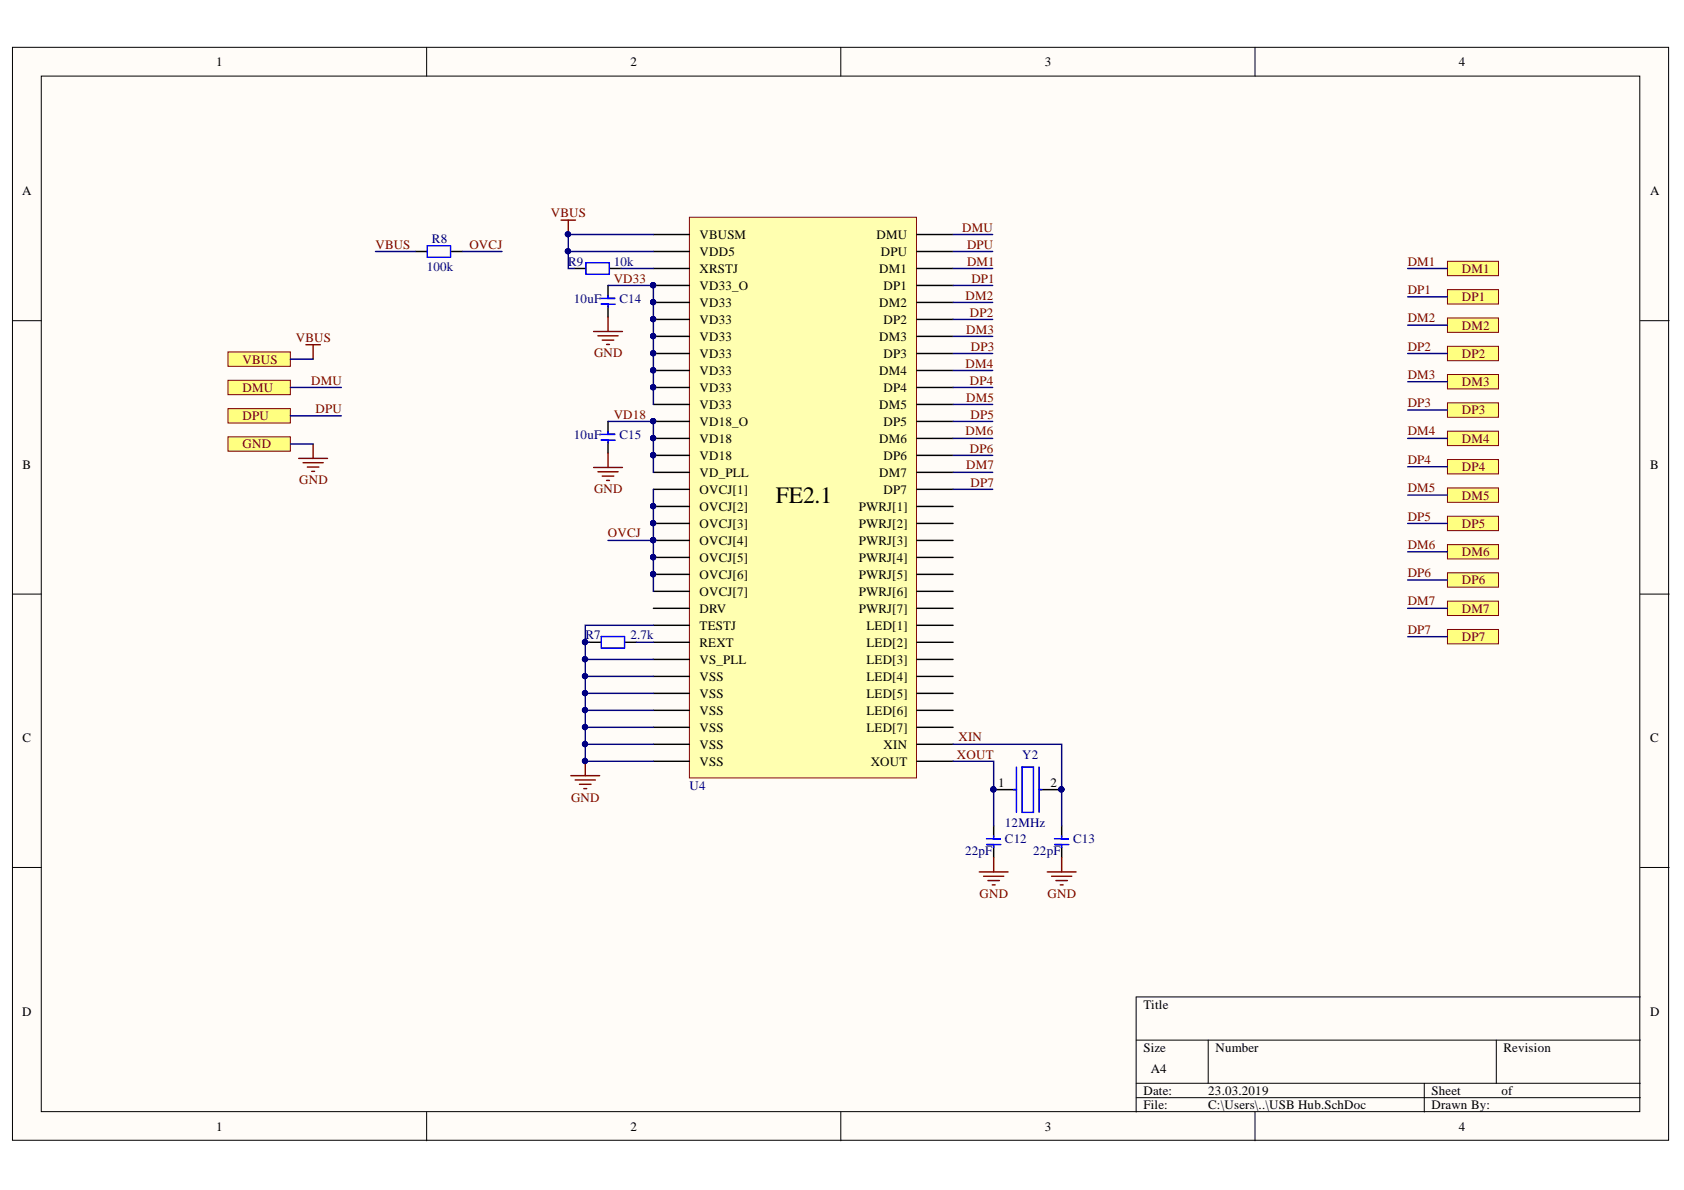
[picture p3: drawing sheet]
<svg xmlns="http://www.w3.org/2000/svg" width="297mm" height="210mm" viewBox="0 0 297 210" stroke-linecap="round" stroke-linejoin="round" font-family="sans-serif">
<defs><g id="words">
<text font-size="4.1" x="136.8" y="88.7">FE2.1</text>
<g font-size="2.3">
<text x="38.1" y="11.7">1</text>
<text x="111.2" y="11.7">2</text>
<text x="184.3" y="11.7">3</text>
<text x="257.3" y="11.7">4</text>
<text x="3.9" y="34.5">A</text>
<text x="291.1" y="34.5">A</text>
<text x="123.4" y="45.1">VDD5</text>
<text x="123.4" y="42.2">VBUSM</text>
<text x="154.6" y="42.2">DMU</text>
<text x="155.4" y="45.1">DPU</text>
<text x="123.4" y="51.1">VD33_O</text>
<text x="123.4" y="48.2">XRSTJ</text>
<text x="155.1" y="48.2">DM1</text>
<text x="155.9" y="51.1">DP1</text>
<text x="123.4" y="54.2">VD33</text>
<text x="123.4" y="57.1">VD33</text>
<text x="155.1" y="54.2">DM2</text>
<text x="155.9" y="57.1">DP2</text>
<text x="123.4" y="60.2">VD33</text>
<text x="123.4" y="63.1">VD33</text>
<text x="155.1" y="60.2">DM3</text>
<text x="155.9" y="63.1">DP3</text>
<text x="123.4" y="66.1">VD33</text>
<text x="123.4" y="69.1">VD33</text>
<text x="155.1" y="66.1">DM4</text>
<text x="155.9" y="69.1">DP4</text>
<text x="123.4" y="72.1">VD33</text>
<text x="123.4" y="75.1">VD18_O</text>
<text x="155.1" y="72.1">DM5</text>
<text x="155.9" y="75.1">DP5</text>
<text x="4" y="82.7">B</text>
<text x="123.4" y="78.1">VD18</text>
<text x="123.4" y="81.1">VD18</text>
<text x="155.1" y="78.1">DM6</text>
<text x="155.9" y="81.1">DP6</text>
<text x="291.1" y="82.7">B</text>
<text x="123.4" y="84.1">VD_PLL</text>
<text x="123.4" y="87.1">OVCJ[1]</text>
<text x="155.1" y="84.1">DM7</text>
<text x="155.9" y="87.1">DP7</text>
<text x="123.4" y="90.1">OVCJ[2]</text>
<text x="123.4" y="93.1">OVCJ[3]</text>
<text x="151.5" y="90.1">PWRJ[1]</text>
<text x="151.5" y="93.1">PWRJ[2]</text>
<text x="123.4" y="96.1">OVCJ[4]</text>
<text x="123.4" y="99.1">OVCJ[5]</text>
<text x="151.5" y="96.1">PWRJ[3]</text>
<text x="151.5" y="99.1">PWRJ[4]</text>
<text x="123.4" y="102.1">OVCJ[6]</text>
<text x="123.4" y="105.1">OVCJ[7]</text>
<text x="151.5" y="102.1">PWRJ[5]</text>
<text x="151.5" y="105.1">PWRJ[6]</text>
<text x="123.4" y="108.1">DRV</text>
<text x="123.4" y="111.1">TESTJ</text>
<text x="151.5" y="108.1">PWRJ[7]</text>
<text x="152.8" y="111.1">LED[1]</text>
<text x="123.4" y="114">REXT</text>
<text x="123.4" y="117.1">VS_PLL</text>
<text x="152.8" y="114">LED[2]</text>
<text x="152.8" y="117.1">LED[3]</text>
<text x="123.4" y="120">VSS</text>
<text x="123.4" y="123.1">VSS</text>
<text x="152.8" y="120">LED[4]</text>
<text x="152.8" y="123.1">LED[5]</text>
<text x="4" y="130.9">C</text>
<text x="123.4" y="126">VSS</text>
<text x="123.4" y="129.1">VSS</text>
<text x="152.8" y="126">LED[6]</text>
<text x="152.8" y="129.1">LED[7]</text>
<text x="291.1" y="130.9">C</text>
<text x="123.4" y="132">VSS</text>
<text x="123.4" y="135.1">VSS</text>
<text x="153.6" y="135.1">XOUT</text>
<text x="155.9" y="132">XIN</text>
<text x="176.1" y="138.8">1</text>
<text x="185.3" y="138.8">2</text>
<text x="3.9" y="179.2">D</text>
<text x="201.7" y="177.9">Title</text>
<text x="291.1" y="179.2">D</text>
<text x="201.7" y="185.5">Size</text>
<text x="214.4" y="185.5">Number</text>
<text x="265.2" y="185.5">Revision</text>
<text x="203" y="189.3">A4</text>
<text x="201.7" y="193.1">Date:</text>
<text x="201.7" y="195.7">File:</text>
<text x="213.1" y="193.1">23.03.2019</text>
<text x="213.1" y="195.7">C:\Users\..\USB Hub.SchDoc</text>
<text x="252.5" y="193.1">Sheet</text>
<text x="252.5" y="195.7">Drawn By:</text>
<text x="264.8" y="193.1">of</text>
<text x="38.1" y="199.5">1</text>
<text x="111.2" y="199.5">2</text>
<text x="184.3" y="199.5">3</text>
<text x="257.3" y="199.5">4</text>
</g>
<g font-size="2.3" fill="#800000">
<text x="97.2" y="38.4">VBUS</text>
<text x="169.7" y="40.9">DMU</text>
<text x="66.2" y="43.8">VBUS</text>
<text x="82.8" y="43.8">OVCJ</text>
<text x="170.6" y="43.8">DPU</text>
<text x="170.6" y="46.9">DM1</text>
<text x="248.3" y="46.9">DM1</text>
<text x="108.2" y="49.8">VD33</text>
<text x="170.3" y="52.9">DM2</text>
<text x="171.3" y="49.8">DP1</text>
<text x="248.3" y="51.9">DP1</text>
<text x="257.9" y="48.2">DM1</text>
<text x="257.9" y="53.1">DP1</text>
<text x="170.4" y="58.9">DM3</text>
<text x="171.1" y="55.8">DP2</text>
<text x="248.3" y="56.9">DM2</text>
<text x="257.9" y="58.1">DM2</text>
<text x="42.8" y="64.1">VBUS</text>
<text x="52.2" y="60.3">VBUS</text>
<text x="104.8" y="63">GND</text>
<text x="170.3" y="64.9">DM4</text>
<text x="171.3" y="61.8">DP3</text>
<text x="248.3" y="61.8">DP2</text>
<text x="257.9" y="63.1">DP2</text>
<text x="42.8" y="69.1">DMU</text>
<text x="54.9" y="67.8">DMU</text>
<text x="170.4" y="70.9">DM5</text>
<text x="171.1" y="67.8">DP4</text>
<text x="248.3" y="66.8">DM3</text>
<text x="248.3" y="71.8">DP3</text>
<text x="257.9" y="68.1">DM3</text>
<text x="42.8" y="74.1">DPU</text>
<text x="55.6" y="72.8">DPU</text>
<text x="108.2" y="73.8">VD18</text>
<text x="170.3" y="76.8">DM6</text>
<text x="171.2" y="73.8">DP5</text>
<text x="248.3" y="76.8">DM4</text>
<text x="257.9" y="73.1">DP3</text>
<text x="42.8" y="79.1">GND</text>
<text x="170.4" y="82.8">DM7</text>
<text x="171.1" y="79.8">DP6</text>
<text x="248.3" y="81.9">DP4</text>
<text x="257.9" y="78.1">DM4</text>
<text x="257.9" y="83.1">DP4</text>
<text x="52.8" y="85.4">GND</text>
<text x="104.8" y="87">GND</text>
<text x="171.2" y="85.8">DP7</text>
<text x="248.3" y="86.8">DM5</text>
<text x="257.9" y="88.1">DM5</text>
<text x="107.2" y="94.8">OVCJ</text>
<text x="248.3" y="91.8">DP5</text>
<text x="257.9" y="93.1">DP5</text>
<text x="248.3" y="96.8">DM6</text>
<text x="248.3" y="101.8">DP6</text>
<text x="257.9" y="98.1">DM6</text>
<text x="248.3" y="106.8">DM7</text>
<text x="257.9" y="103.1">DP6</text>
<text x="248.3" y="111.8">DP7</text>
<text x="257.9" y="108.1">DM7</text>
<text x="257.9" y="113">DP7</text>
<text x="169.1" y="130.8">XIN</text>
<text x="168.8" y="133.8">XOUT</text>
<text x="100.7" y="141.4">GND</text>
<text x="172.8" y="158.4">GND</text>
<text x="184.8" y="158.4">GND</text>
</g>
<g font-size="2.3" fill="#000080">
<text x="75.3" y="47.8">100k</text>
<text x="76.2" y="42.8">R8</text>
<text x="100.2" y="46.9">R9</text>
<text x="108.2" y="46.9">10k</text>
<text x="101.2" y="53.5">10uF</text>
<text x="109.3" y="53.5">C14</text>
<text x="101.2" y="77.4">10uF</text>
<text x="109.3" y="77.4">C15</text>
<text x="103.3" y="112.8">R7</text>
<text x="111.2" y="112.8">2.7k</text>
<text x="180.3" y="133.8">Y2</text>
<text x="121.6" y="139.4">U4</text>
<text x="177.3" y="145.8">12MHz</text>
<text x="177.3" y="148.8">C12</text>
<text x="189.3" y="148.8">C13</text>
<text x="170.2" y="150.8">22pF</text>
<text x="182.2" y="150.8">22pF</text>
</g>
</g></defs>
<g fill="#fffcf8" stroke="#000" stroke-width=".18">
<path d="M2.2 8.3h292.1v192.8h-292.1z"/>
<path d="M7.3 13.4h281.9v182.7h-281.9z"/>
</g>
<g fill="none" stroke="#000" stroke-width=".18">
<path d="M75.3 8.3v5.1M148.3 8.3v5.1M221.4 8.3v5.1M2.2 56.6h5.1M289.3 56.6h5.1M2.2 104.8h5.1M289.3 104.8h5.1M2.2 153h5.1M289.3 153h5.1M289.3 175.9h-88.9v20.3M75.3 196.2v5M148.3 196.2v5"/>
<path d="M200.4 183.5h88.9M200.4 191.1h88.9M200.4 193.6h88.9M213.1 183.5v7.6M221.4 196.2v5M251.2 191.1v5.1M263.9 183.5v7.6"/>
</g>
<path d="M121.6 38.3h40.1v98.9h-40.1z" fill="#ffffb0" stroke="#800000" stroke-width=".18"/>
<g fill="none" stroke="#000" stroke-width=".25">
<path d="M73.2 44.4h2M79.5 44.4h2.1M101.3 47.4h1.9M107.2 50.4v1.9M107.2 54v1.9M107.6 47.4h2M115.3 41.4h6.3M115.3 44.4h6.3M115.3 47.4h6.3M115.3 50.4h6.3M115.3 53.3h6.3M115.3 56.3h6.3"/>
<path d="M115.3 59.3h6.3M161.8 41.4h6.3M161.8 44.4h6.3M161.8 47.4h6.3M161.8 50.4h6.3M161.8 53.3h6.3M161.8 56.3h6.3M161.8 59.3h6.3M107.2 74.3v1.9M107.2 78v1.9M115.3 62.4h6.3M115.3 65.3h6.3"/>
<path d="M115.3 68.3h6.3M115.3 71.3h6.3M115.3 74.3h6.3M115.3 77.3h6.3M161.8 62.4h6.3M161.8 65.3h6.3M161.8 68.3h6.3M161.8 71.3h6.3M161.8 74.3h6.3M161.8 77.3h6.3M115.3 80.3h6.3M115.3 83.3h6.3"/>
<path d="M115.3 86.3h6.3M115.3 89.3h6.3M115.3 92.3h6.3M115.3 95.3h6.3M115.3 98.3h6.3M161.8 80.3h6.3M161.8 83.3h6.3M161.8 86.3h6.3M161.8 89.3h6.3M161.8 92.3h6.3M161.8 95.3h6.3M161.8 98.3h6.3"/>
<path d="M103.9 113.3h2M110.2 113.3h2.1M115.3 101.3h6.3M115.3 104.3h6.3M115.3 107.3h6.3M115.3 110.3h6.3M115.3 113.3h6.3M115.3 116.3h6.3M115.3 119.3h6.3M161.8 101.3h6.3M161.8 104.3h6.3M161.8 107.3h6.3"/>
<path d="M161.8 110.3h6.3M161.8 113.3h6.3M161.8 116.3h6.3M161.8 119.3h6.3M115.3 131.3h6.3M115.3 134.3h6.3M115.3 122.3h6.3M115.3 125.3h6.3M115.3 128.3h6.3M161.8 131.3h6.3M161.8 134.3h6.3M161.8 122.3h6.3"/>
<path d="M161.8 125.3h6.3M161.8 128.3h6.3M175.3 139.3h4M183.3 139.3h4M175.3 145.7v1.9M175.3 149.4v1.9M187.3 145.7v1.9M187.3 149.4v1.9"/>
</g>
<g fill="#000080" stroke="#000080" stroke-width=".18">
<circle cx="115.2" cy="50.3" r=".46"/>
<circle cx="115.2" cy="53.3" r=".46"/>
<circle cx="115.2" cy="56.3" r=".46"/>
<circle cx="115.2" cy="59.3" r=".46"/>
<circle cx="115.2" cy="62.3" r=".46"/>
<circle cx="115.2" cy="65.3" r=".46"/>
<circle cx="115.2" cy="68.3" r=".46"/>
<circle cx="115.2" cy="74.3" r=".46"/>
<circle cx="115.2" cy="77.3" r=".46"/>
<circle cx="115.2" cy="80.3" r=".46"/>
<circle cx="115.2" cy="89.3" r=".46"/>
<circle cx="115.2" cy="92.3" r=".46"/>
<circle cx="115.2" cy="95.3" r=".46"/>
<circle cx="115.2" cy="98.3" r=".46"/>
<circle cx="115.2" cy="101.3" r=".46"/>
<circle cx="100.2" cy="41.3" r=".46"/>
<circle cx="175.2" cy="139.2" r=".46"/>
<circle cx="187.2" cy="139.2" r=".46"/>
</g>
<g fill="none" stroke="#00f" stroke-width=".25">
<path d="M79.4 43.3h-4v2.1h4M79.5 43.3v2.1M107.2 52.1v.5h1.3h-2.5M107.4 46.3h-4v2.1h4M107.5 46.3v2.1M108.5 53.6h-2.5h1.2v.6M107.2 76.1v.5h1.3h-2.5M108.5 77.6h-2.5h1.2v.5M110.1 112.3h-4v2h4M110.2 112.3v2M178.8 139.3h.5M179.3 135.3v8"/>
<path d="M180.3 135.3h2v8h-2zM183.3 135.3v8M183.3 139.3h.5M175.3 147.5v.5h1.2h-2.5M176.5 149h-2.5h1.3v.5M187.3 147.5v.5h1.2h-2.5M188.5 149h-2.5h1.3v.5"/>
</g>
<g fill="none" stroke="#800000" stroke-width=".25">
<path d="M99 38.8h2.5M100.2 38.8v2.6M104.7 58.5h5.1M105.5 59.2h3.5M106.2 60h2.1M107.2 55.9v2.6M107 60.8h.5M107.2 79.9v2.6M104.7 82.5h5.1M105.5 83.2h3.5M106.2 84h2.1M107 84.7h.5"/>
<path d="M100.7 136.8h5.1M101.5 137.6h3.5M102.2 138.3h2M103 139.1h.5M103.2 134.3v2.5M172.7 153.8h5.1M173.5 154.6h3.6M174.3 155.3h2M175 156.1h.5M175.3 151.3v2.5M184.7 153.8h5.1M185.5 154.6h3.5"/>
<path d="M186.3 155.3h2M187 156.1h.5M187.3 151.3v2.5"/>
</g>
<g fill="#ffff80" stroke="#800000" stroke-width=".18">
<path d="M40.2 62.1h11v2.5h-11z" fill-rule="evenodd"/>
<path d="M40.2 67.1h11v2.5h-11z" fill-rule="evenodd"/>
<path d="M40.2 72.1h11v2.5h-11z" fill-rule="evenodd"/>
<path d="M40.2 77h11v2.6h-11z" fill-rule="evenodd"/>
</g>
<path d="M54 60.8h2.5M55.2 60.8v2.5M55.2 78.3v2.6M52.7 80.9h5.1M53.5 81.6h3.5M54.2 82.4h2M55 83.1h.5" fill="none" stroke="#800000" stroke-width=".25"/>
<g fill="#ffff80" stroke="#800000" stroke-width=".18">
<path d="M255.3 46.1h9v2.5h-9z" fill-rule="evenodd"/>
<path d="M255.3 56.1h9v2.5h-9z" fill-rule="evenodd"/>
<path d="M255.3 66.1h9v2.5h-9z" fill-rule="evenodd"/>
<path d="M255.3 76.1h9v2.5h-9z" fill-rule="evenodd"/>
<path d="M255.3 86.1h9v2.5h-9z" fill-rule="evenodd"/>
<path d="M255.3 96.1h9v2.5h-9z" fill-rule="evenodd"/>
<path d="M255.3 106h9v2.6h-9z" fill-rule="evenodd"/>
<path d="M255.3 51.1h9v2.5h-9z" fill-rule="evenodd"/>
<path d="M255.3 61.1h9v2.5h-9z" fill-rule="evenodd"/>
<path d="M255.3 71.1h9v2.5h-9z" fill-rule="evenodd"/>
<path d="M255.3 81.1h9v2.5h-9z" fill-rule="evenodd"/>
<path d="M255.3 91.1h9v2.5h-9z" fill-rule="evenodd"/>
<path d="M255.3 101h9v2.6h-9z" fill-rule="evenodd"/>
<path d="M255.3 111h9v2.6h-9z" fill-rule="evenodd"/>
</g>
<g fill="none" stroke="#000080" stroke-width=".25">
<path d="M66.2 44.4h7M81.6 44.4h6.9M100.2 44.4h15.1M107.2 50.4h8.1v20.9M109.6 47.4h5.7M115.3 41.4h-15.1v6h1.1M168.1 44.4h7M168.1 56.3h7M168.1 59.3h7M168.1 53.3h7M168.1 50.4h7M168.1 47.4h7"/>
<path d="M168.1 41.4h7M248.3 47.4h7M248.3 57.4h7M248.3 52.4h7M51.2 68.3h9M51.2 78.3h4M51.2 73.3h9M51.2 63.3h4M107.2 74.3h8.1v9M168.1 62.4h7M168.1 65.3h7M168.1 68.3h7"/>
<path d="M168.1 71.3h7M168.1 74.3h7M168.1 77.3h7M248.3 62.4h7M248.3 77.3h7M248.3 67.3h7M248.3 72.3h7M107.2 95.3h8.1M115.3 86.3v18M168.1 80.3h7M168.1 83.3h7M168.1 86.3h7"/>
<path d="M248.3 87.3h7M248.3 97.3h7M248.3 92.3h7M248.3 82.3h7M103.9 113.3h-.7v3M112.3 113.3h3M115.3 119.3h-12.1v3M115.3 116.3h-12.1v3M115.3 110.3h-12.1v3M248.3 107.3h7M248.3 112.3h7M248.3 102.3h7"/>
<path d="M115.3 131.3h-12.1v3h12.1M115.3 128.3h-12.1v3M115.3 125.3h-12.1v3M115.3 122.3h-12.1v3M168.1 134.3h7.2v11.4M168.1 131.3h19.2v14.4"/>
</g>
<g fill="#000080" stroke="#000080" stroke-width=".18">
<circle cx="103.2" cy="134.2" r=".46"/>
<circle cx="103.2" cy="131.2" r=".46"/>
<circle cx="103.2" cy="128.2" r=".46"/>
<circle cx="103.2" cy="125.2" r=".46"/>
<circle cx="103.2" cy="122.3" r=".46"/>
<circle cx="103.2" cy="119.3" r=".46"/>
<circle cx="103.2" cy="116.3" r=".46"/>
<circle cx="103.2" cy="113.3" r=".46"/>
<circle cx="115.2" cy="95.3" r=".46"/>
<circle cx="100.2" cy="44.3" r=".46"/>
<circle cx="175.2" cy="139.2" r=".46"/>
<circle cx="187.2" cy="139.2" r=".46"/>
<circle cx="115.2" cy="68.3" r=".46"/>
<circle cx="115.2" cy="65.3" r=".46"/>
<circle cx="115.2" cy="62.3" r=".46"/>
<circle cx="115.2" cy="59.3" r=".46"/>
<circle cx="115.2" cy="56.3" r=".46"/>
<circle cx="115.2" cy="53.3" r=".46"/>
<circle cx="115.2" cy="50.3" r=".46"/>
<circle cx="115.2" cy="80.3" r=".46"/>
<circle cx="115.2" cy="77.3" r=".46"/>
<circle cx="115.2" cy="74.3" r=".46"/>
<circle cx="100.2" cy="41.3" r=".46"/>
<circle cx="115.2" cy="101.3" r=".46"/>
<circle cx="115.2" cy="98.3" r=".46"/>
<circle cx="115.2" cy="92.3" r=".46"/>
<circle cx="115.2" cy="89.3" r=".46"/>
</g>
<use href="#words"/>
</svg>
